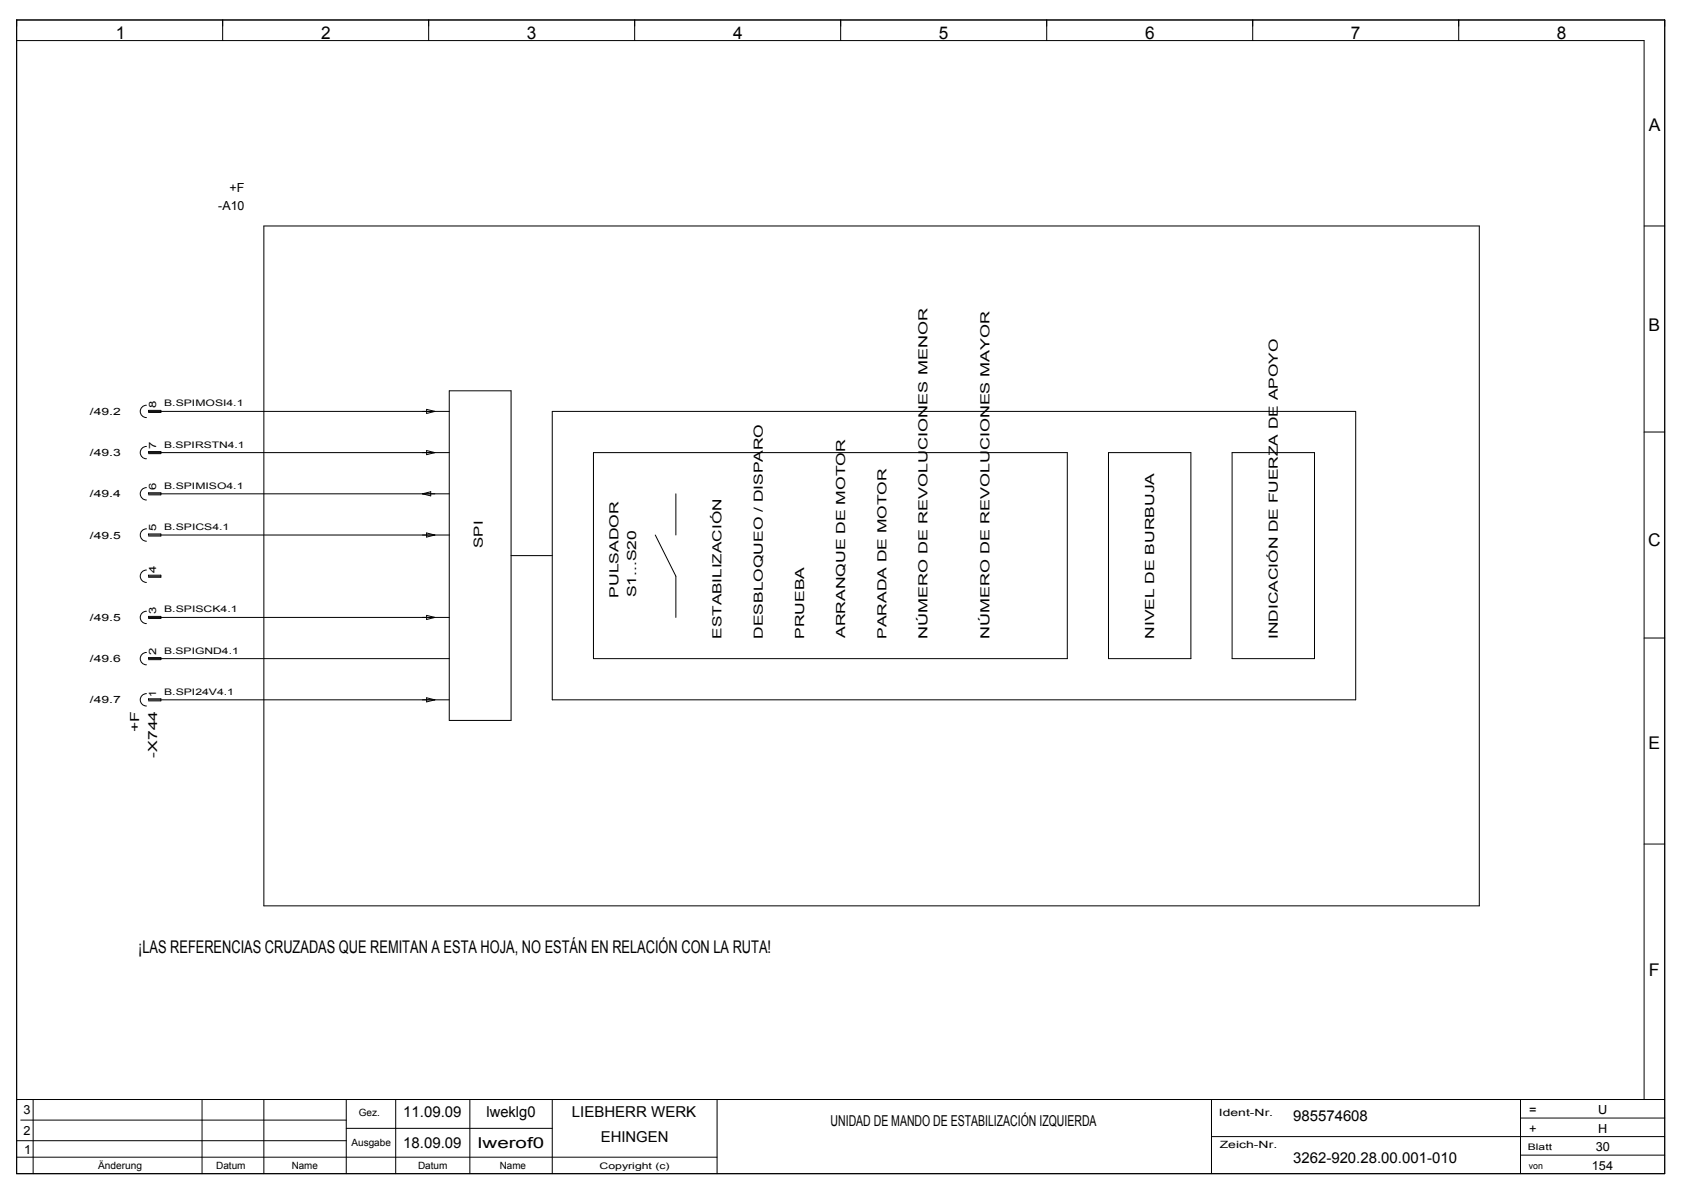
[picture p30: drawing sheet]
<svg xmlns="http://www.w3.org/2000/svg" width="408mm" height="284mm" viewBox="0 0 408 284" stroke-linecap="round" stroke-linejoin="round" font-family="sans-serif">
<defs><g id="words">
<g font-size="4.2">
<text x="27.8" y="9.3">1</text>
<text x="77.1" y="9.3">2</text>
<text x="126.6" y="9.3">3</text>
<text x="176.1" y="9.3">4</text>
<text x="225.6" y="9.3">5</text>
<text x="275.2" y="9.3">6</text>
<text x="324.6" y="9.3">7</text>
<text x="374.1" y="9.3">8</text>
<text x="396.2" y="31.6">A</text>
<text x="396.1" y="79.6">B</text>
<text x="396" y="131.1">C</text>
<text x="396.1" y="180.1">E</text>
<text x="33.2" y="229.1">¡LAS REFERENCIAS CRUZADAS QUE REMITAN A ESTA HOJA, NO ESTÁN EN RELACIÓN CON LA RUTA!</text>
<text x="396.2" y="234.5">F</text>
</g>
<g font-size="3.6">
<text x="96.9" y="268.5">11.09.09</text>
<text x="116.9" y="268.5">lweklg0</text>
<text x="137.4" y="268.5">LIEBHERR WERK</text>
<text x="310.7" y="269.5">985574608</text>
<text x="96.9" y="275.9">18.09.09</text>
<text x="114.8" y="275.9">lwerof0</text>
<text x="144.3" y="274.4">EHINGEN</text>
<text x="199.6" y="270.4">UNIDAD DE MANDO DE ESTABILIZACIÓN IZQUIERDA</text>
<text x="310.7" y="279.4">3262-920.28.00.001-010</text>
</g>
<g font-size="3">
<text x="55.2" y="46.1">+F</text>
<text x="52.5" y="50.4">-A10</text>
<text x="116" y="131.6" transform="rotate(-90 116 131.6)">SPI</text>
<text x="148.6" y="143.6" transform="rotate(-90 148.6 143.6)">PULSADOR</text>
<text x="152.9" y="143.5" transform="rotate(-90 152.9 143.5)">S1...S20</text>
<text x="173.4" y="153.5" transform="rotate(-90 173.4 153.5)">ESTABILIZACIÓN</text>
<text x="183.3" y="153.5" transform="rotate(-90 183.3 153.5)">DESBLOQUEO / DISPARO</text>
<text x="193.2" y="153.5" transform="rotate(-90 193.2 153.5)">PRUEBA</text>
<text x="203.1" y="153.3" transform="rotate(-90 203.1 153.3)">ARRANQUE DE MOTOR</text>
<text x="213" y="153.5" transform="rotate(-90 213 153.5)">PARADA DE MOTOR</text>
<text x="222.9" y="153.5" transform="rotate(-90 222.9 153.5)">NÚMERO DE REVOLUCIONES MENOR</text>
<text x="237.7" y="153.5" transform="rotate(-90 237.7 153.5)">NÚMERO DE REVOLUCIONES MAYOR</text>
<text x="277.3" y="153.5" transform="rotate(-90 277.3 153.5)">NIVEL DE BURBUJA</text>
<text x="307" y="153.5" transform="rotate(-90 307 153.5)">INDICACIÓN DE FUERZA DE APOYO</text>
<text x="33.4" y="175.8" transform="rotate(-90 33.4 175.8)">+F</text>
<text x="37.8" y="182" transform="rotate(-90 37.8 182)">-X744</text>
<text x="5.6" y="267.8">3</text>
<text x="367.5" y="267.8">=</text>
<text x="384.1" y="267.8">U</text>
<text x="5.7" y="272.7">2</text>
<text x="367.5" y="272.2">+</text>
<text x="384.1" y="272.2">H</text>
<text x="5.8" y="277.2">1</text>
<text x="382.5" y="281.1">154</text>
<text x="383.5" y="276.7">30</text>
</g>
<g font-size="2.4">
<text x="21.6" y="99.7">/49.2</text>
<text x="37.5" y="98" transform="rotate(-90 37.5 98)">8</text>
<text x="37.5" y="107.9" transform="rotate(-90 37.5 107.9)">7</text>
<text x="21.6" y="109.6">/49.3</text>
<text x="21.6" y="119.5">/49.4</text>
<text x="37.5" y="117.8" transform="rotate(-90 37.5 117.8)">6</text>
<text x="21.6" y="129.4">/49.5</text>
<text x="37.5" y="127.7" transform="rotate(-90 37.5 127.7)">5</text>
<text x="37.5" y="137.6" transform="rotate(-90 37.5 137.6)">4</text>
<text x="21.6" y="149.2">/49.5</text>
<text x="37.5" y="147.5" transform="rotate(-90 37.5 147.5)">3</text>
<text x="21.6" y="159.1">/49.6</text>
<text x="37.5" y="157.4" transform="rotate(-90 37.5 157.4)">2</text>
<text x="37.5" y="167.5" transform="rotate(-90 37.5 167.5)">1</text>
<text x="21.6" y="169">/49.7</text>
<text x="86.2" y="268">Gez.</text>
<text x="292.9" y="268">Ident-Nr.</text>
<text x="84.4" y="275.5">Ausgabe</text>
<text x="293.1" y="275.9">Zeich-Nr.</text>
<text x="23.5" y="280.9">Änderung</text>
<text x="51.9" y="280.9">Datum</text>
<text x="70.1" y="280.9">Name</text>
<text x="100.4" y="280.9">Datum</text>
<text x="120.1" y="280.9">Name</text>
</g>
<g font-size="2.2">
<text x="39.4" y="97.7">B.SPIMOSI4.1</text>
<text x="39.4" y="107.6">B.SPIRSTN4.1</text>
<text x="39.4" y="117.5">B.SPIMISO4.1</text>
<text x="39.4" y="127.4">B.SPICS4.1</text>
<text x="39.4" y="147.2">B.SPISCK4.1</text>
<text x="39.4" y="157.1">B.SPIGND4.1</text>
<text x="39.4" y="167">B.SPI24V4.1</text>
<text x="144.1" y="280.8">Copyright (c)</text>
<text x="367.1" y="276.4">Blatt</text>
<text x="367.3" y="280.8">von</text>
</g>
</g></defs>
<g fill="none" stroke="#000" stroke-width=".24">
<path d="M4 4.8h396v277.2h-396zM4 9.7h391.1v254.5M53.5 4.8v4.9M103 4.8v4.9M152.5 4.8v4.9M202 4.8v4.9M251.5 4.8v4.9M301 4.8v4.9M350.5 4.8v4.9M63.4 54.3h292.1v163.3h-292.1zM395.1 54.3h4.9M35.2 97.4a1.49 1.49 0 0 0-1.5 1.4 1.49 1.49 0 0 0 1.5 1.5"/>
<path d="M102.5 98.4l2 .4-2 .5zM107.9 98.8h-72.2v-.2h3v.5h-3M107.9 93.9h14.9v79.2h-14.9zM132.7 98.8h193v69.3h-193zM35.2 107.3a1.49 1.49 0 0 0-1.5 1.4 1.49 1.49 0 0 0 1.5 1.5M35.2 117.2a1.48 1.48 0 0 0-1.5 1.4 1.48 1.48 0 0 0 1.5 1.5M101.5 118.6l2-.4v.9zM102.5 108.3l2 .4-2 .5zM107.9 108.7h-72.2v-.2h3v.5h-3M107.9 118.6h-72.2v-.2h3v.5h-3M142.6 108.7h113.9v49.5h-113.9zM162.4 118.6v9.9"/>
<path d="M266.3 108.7h19.9v49.5h-19.9zM296.1 108.7h19.7v49.5h-19.7zM395.1 103.8h4.9M35.2 127.1a1.49 1.49 0 0 0-1.5 1.4 1.49 1.49 0 0 0 1.5 1.5M35.2 137a1.49 1.49 0 0 0-1.5 1.4 1.49 1.49 0 0 0 1.5 1.5M38.7 138.4h-3v-.2h3v.5h-3M102.5 128.1l2 .4-2 .5zM107.9 128.5h-72.2v-.2h3v.5h-3M122.8 133.5h9.9M157.5 128.5l4.9 9.9v9.9M35.2 146.9a1.48 1.48 0 0 0-1.5 1.4 1.48 1.48 0 0 0 1.5 1.5M35.2 156.8a1.49 1.49 0 0 0-1.5 1.4 1.49 1.49 0 0 0 1.5 1.5"/>
<path d="M102.5 147.9l2 .4-2 .5zM107.9 148.3h-72.2v-.2h3v.5h-3M107.9 158.2h-72.2v-.2h3v.5h-3M395.1 153.3h4.9M35.2 166.7a1.48 1.48 0 0 0-1.5 1.4 1.48 1.48 0 0 0 1.5 1.5M102.5 167.7l2 .4-2 .5zM107.9 168.1h-72.2v-.2h3v.5h-3M395.1 202.8h4.9M4 278h168.3M4 274.1h79.2M4 264.2h396M5 269.1h78.2"/>
<path d="M8 264.2v17.8M48.5 264.2v17.8M63.4 264.2v17.8M83.2 264.2v17.8M83.2 271.1h49.5M95.1 264.2v17.8M112.9 264.2v17.8M132.7 264.2v17.8M172.3 264.2v17.8M291.1 264.2v17.8M291.1 273.1h108.9M365.4 264.2v17.8"/>
<path d="M365.4 277.5h34.6M365.4 268.6h34.6"/>
</g>
<use href="#words"/>
</svg>
